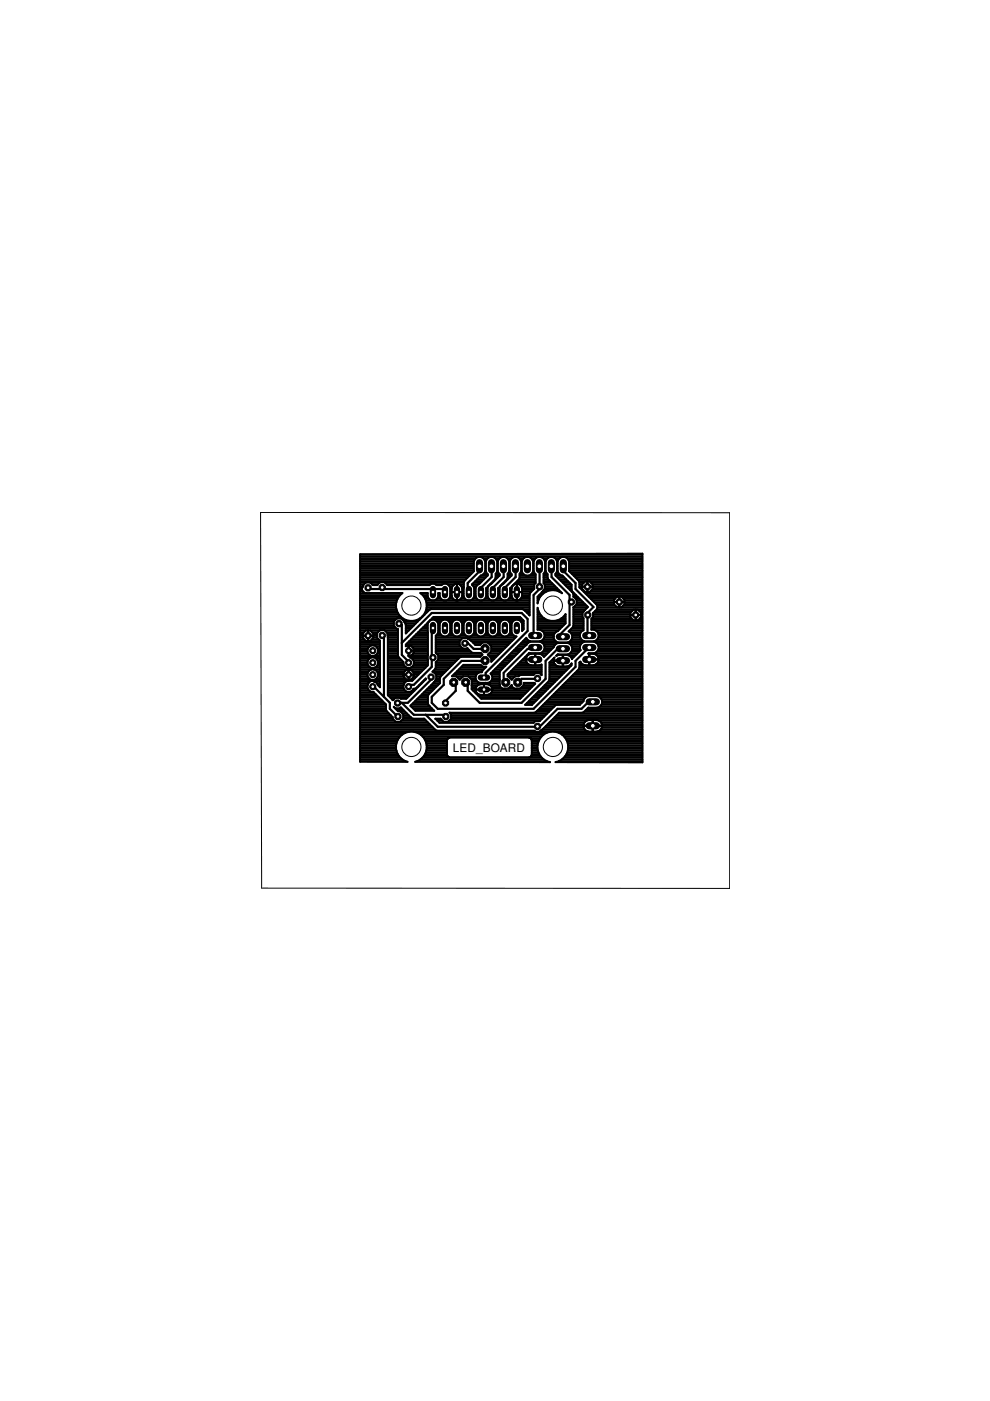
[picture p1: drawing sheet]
<svg xmlns="http://www.w3.org/2000/svg" width="210mm" height="297mm" viewBox="0 0 210 297" stroke-linecap="round" stroke-linejoin="round" font-family="sans-serif">
<defs><g id="words">
<text font-size="2.5" x="96" y="159.4">LED_BOARD</text>
</g></defs>
<g fill="none" stroke="#000" stroke-width=".47">
<path d="M78 124.6l-.4 .3h16.5l.2 .6M81 124.6l.4 .3M81 134.7l.4 .3v12.7M84.6 132.2l.6 .3v6.4l1.3 1.2 .1 .4M85.2 136.3l6.3-6.3h19.1l1.3 1.2v2.6l-8.9 8.9v1.2l-.4-.2M91.5 138.9l.3 .5M91.5 124.9l.3 .6M91.8 133.2l-.3 .6v7.6l-3.8 3.8h-1.2l.1 .4M98.6 136.4l.6-.1 1.2 1.3h2.6l-.2-.1M101.7 120.1v1l-2.5 2.5v1.3l.2 .6M104.2 120.1v2.2l-2.5 2.6 .3 .6M106.7 120.1l.1 2.2-2.6 2.6 .3 .6"/>
<path d="M109.3 120.1v2.2l-2.5 2.6 .2 .6M113.5 137.3l-.4 .3h-1.2l-5.1 5.1v2.5l.4-.5M114.4 120.1v4.8M114.4 124.4v.5M114.4 124.9l-1.3 1.3v8.8l.4-.3M116.9 120.1v2.2l3.9 3.9v6.3l-2.6 2.5h1.2M119.4 137.5l-1.2 .1-2.5 2.5v3.8l-5.1 5.1h-8.9l-2.5-2.5v-1.3l-.5-.5M119.4 120.1l.1 1 2.5 2.5v1.3l3.8 3.8-1.2 1.3M120.8 127.4l.3 .2M124.6 130v5l.3-.3M124.6 130v.4M124.9 137.3l-2.9 2.8v1.3l-8.9 8.9h-20.3l-1.3-1.3v-1.3l2.6-2.5v-1.3l3.8-3.8h5.1h-.2"/>
<path d="M79 145.6l-.1-.4 2.5 2.5M81.4 147.7l1.3 1.3v1.3l1.7 1.6M85.2 149l2.5 2.6h6.4l.4 .3M90.3 151.6l2.5 2.5h21.6M91.4 143.6l.1 .3-5 5.1h-2.6l.4 .1M96.2 144.7l.4 .5v1.3l-2.5 2.5 .4 .1M114 154l.4 .1M114 143.8l.4 .1h-3.8l-1.3 1.3 .5-.5M125.7 148.8l-1.1 .2-1.3 1.3h-5.1l-3.8 3.8"/>
</g>
<g fill="none" stroke="#000" stroke-width=".42">
<path d="M76.3 119.8h24.2M76.3 119.5h24.2M76.3 119.1h24.2M76.3 118.7h24.3M76.3 118.3h24.6M76.3 118h59.9M76.3 117.6h59.9M102.4 118.3h1.1M102.7 118.7h.4M102.9 119.8h.1M102.9 119.5h.1M102.9 119.1h.1"/>
<path d="M105 118.3h1M105.3 118.7h.4M105.4 119.8h.1M105.4 119.5h.1M105.4 119.1h.1M107.5 118.3h1M107.8 118.7h.4M108 119.8h.1M108 119.5h.1M108 119.1h.1M110 118.3h1.1M110.4 118.7h.3"/>
<path d="M110.5 119.8h.1M110.5 119.5h.1M110.5 119.1h.1M112.6 118.3h1M112.9 118.7h.4M113.1 119.8h.1M113.1 119.5h.1M113.1 119.1h.1M115.1 118.3h1M115.4 118.7h.4M115.6 119.8h.1M115.6 119.5h.1"/>
<path d="M115.6 119.1h.1M117.7 118.3h1M118 118.7h.4M118.1 119.8h.1M118.1 119.5h.1M118.1 119.1h.1M120.2 118.3h16M120.5 118.7h15.7M120.7 119.8h15.5M120.7 119.5h15.5M120.7 119.1h15.5M76.3 122.1h23.2"/>
<path d="M76.3 127.3h7.8M76.3 136.3h4.3M76.3 125.5h.6M76.3 139.3h4.3M76.3 135.9h4.3M76.3 134.8h3.6M76.3 133.7h4.2M76.3 139.7h2M76.3 138.9h2.1M76.3 138.6h1.8M76.3 138.2h1.6M76.3 137.8h1.6"/>
<path d="M76.3 137.4h1.7M76.3 137.1h2.1M76.3 136.7h4.3M76.3 135.6h.9M76.3 135.2h.6M76.3 134.4h.6M76.3 134.1h.9M76.3 133.3h7.8M76.3 132.9h7.4M76.3 132.6h7.2M76.3 132.2h7.2M76.3 131.8h7.2"/>
<path d="M76.3 131.4h7.5M76.3 131.1h9.1M76.3 130.7h8.6M76.3 130.3h8.3M76.3 129.9h8.1M76.3 129.6h7.9M76.3 129.2h7.8M76.3 128.8h7.7M76.3 128.4h7.7M76.3 128.1h7.7M76.3 127.7h7.8M76.3 127h8"/>
<path d="M76.3 126.6h8.2M76.3 126.2h8.5M76.3 125.8h8.9M76.3 125.1h.5M76.3 124.7h.5M76.3 124.3h.6M76.3 124h.8M76.3 123.6h1.2M76.3 123.2h22.1M76.3 122.8h22.5M76.3 122.4h22.8M76.3 121.7h23.6"/>
<path d="M76.3 121.3h24M76.3 121h24.2M76.3 120.6h24.2M76.3 120.2h24.2M76.9 124.4l-.2 .4 .3 .7M76.9 135.2l.7 .7M77 125.5l.4 .2h7.9a3.2 3.2 0 0 0-1.3 3.1M77.5 125.7v.1M77.6 133.7l-.7 .6v.9M77.6 125.8h.1M77.9 138.2a1.14 1.14 0 0 1 1.1-1.4 1.14 1.14 0 0 1 1.1 1.4M77.9 138.2a1.13 1.13 0 0 0 1.1 .9 1.13 1.13 0 0 0 1.1-.9"/>
<path d="M78 133.7v2.2M78 135.6h.1M78 135.2h.1M78 134.4h.1M78 134.1h.1M78.5 133.7l.6 .6v.9M78.5 125.7v.1M78.6 123.6h1.9M78.8 135.6h1.5M78.9 134.1h1.2M78.9 124h1.2M79.1 135.2l-.6 .7"/>
<path d="M79.1 135.2h.8M79.1 134.4h.8M79.6 138.9h1M79.7 137.1h.9M79.8 139.7h.8M79.9 135.2v-.9l.7-.7h.9l.7 .7v13.1l1.1 1.1M79.9 135.2l.7 .6v9.9l-.5-.4a1.34 1.34 0 0 0-1.4-.9M80 138.6h.6M80 137.4h.6M80.1 138.2h.5M80.1 137.8h.5M81.6 133.7h2.8"/>
<path d="M81.6 123.6h16.7M82 134.1h2.4M82 124h9.1M82.2 134.4h2.2M82.2 134.8h2.2M82.2 136.3h2.2M82.2 139.3h2.3M82.2 134.9h.1M82.2 135.9h2.2M82.2 139.7h2.7M82.2 138.9h2.2M82.2 138.6h2.2"/>
<path d="M82.2 138.2h2.2M82.2 137.8h2.2M82.2 137.4h2.2M82.2 137.1h2.2M82.2 136.7h2.2M82.2 135.6h2.2M82.2 135.2h2.2M84 128.8a3.3 3.3 0 0 0 3.2 2.9 3.3 3.3 0 0 0 3.3-2.9M85.4 131.4h.7M85.7 131.8l-.6-.7h-.9l-.7 .7v.9l.7 .6h.2v5.7l.1 .3M85.7 131.8l.2 .2M85.7 131.8h2.8"/>
<path d="M85.9 132.1h.1M85.9 132.1l.1 .1M86 132.2h2.1M86 133.7h.7M86 136.7h4.7M86 134.1h.3M86 133.3h1M86 132.9h1.4M86 132.6h1.8M86.4 136.3h4.3M86.6 139.1l.4 .3a1.13 1.13 0 0 1 .8 1.4 1.13 1.13 0 0 1-1.4 .8 1.13 1.13 0 0 1-.9-1.2l-1-1.1M86.6 136.8v2.3"/>
<path d="M86.6 138h1.2M86.6 138.9h.1M86.6 138.6h.1M86.6 138.2h.1M86.6 137.8h.1M86.6 137.4h.1M86.6 137.1h.1M86.8 135.9h3.9M86.8 139.3h3.9M87.1 135.6h3.6M87.2 138.9h3.5M87.3 137.1h3.4"/>
<path d="M87.4 139.7h3.3M87.5 135.2h3.2M87.6 138.6h3.1M87.6 137.4h3.1M87.7 138.2h3M87.8 137.8h2.9M87.9 134.8h2.8M88.3 134.4h2.4M88.4 131.4h.5M88.6 134.1h2.1M89 133.7h1.7M89.1 131.1h.2"/>
<path d="M89.3 125.8h1.4M89.4 133.3h1.3M89.5 130.7h.1M89.6 126.2h1.1M89.8 132.9h.9M89.9 130.3h.1M89.9 126.6h.8M90.1 129.9h.3M90.1 132.6h.6M90.1 127h.9M90.3 129.6h.5M90.3 127.3h22"/>
<path d="M90.4 129.2h.8M90.4 127.7h21.9M90.5 128.8h21.8M90.5 128.4h21.8M90.5 128.1h21.8M90.5 132.2h.2M90.7 134v7.1l-3.3 3.3h-1.1M90.8 131.9l-.1 .4v1.7M90.9 131.8h.1M91.2 131.6a1.14 1.14 0 0 1 1.7 .7v1.7M91.2 123.9l-.1 .2h-9l-.6-.7h-.9l-.6 .7h-1l-.5-.6h-.9l-.7 .7v.2M91.2 123.9l.4-.1 .8 .1"/>
<path d="M91.3 131.4h.1M91.6 127.3a1.23 1.23 0 0 1-.9-1.6h-1.6a3.1 3.1 0 0 1 1.4 3.1M91.6 131.1h18.9M92 127.3a1.24 1.24 0 0 0 .9-1.6h.3a1.23 1.23 0 0 0 .9 1.6M92.2 131.4h1.8M92.4 136.3h5.1M92.4 134.8v3.6l.5 .6v.9l-.5 .5v1.2M92.4 135.9h5.1M92.4 134.8h1.4M92.4 138.2h7.4M92.4 137.8h7.1M92.4 137.4h5.6"/>
<path d="M92.4 137.1h5.3M92.4 136.7h5.1M92.4 135.6h5.4M92.4 135.2h16.9M92.4 123.9l.2 .2h1a1.06 1.06 0 0 1 1.4-.2M92.5 124h1.2M92.5 138.6h9.6M92.6 127h.9M92.7 131.8h.8M92.8 134.4h.6M92.9 126.6h.4M92.9 132.2h.4"/>
<path d="M92.9 138.9h9.3M92.9 134.1h.3M92.9 134l-.5 .8M92.9 133.7h.3M92.9 139.7h4.3M92.9 133.3h.3M92.9 132.9h.3M92.9 132.6h.3M92.9 126.2h.3M92.9 125.8h.3M93.2 134v-1.7a1.15 1.15 0 0 1 1.1-.9 1.15 1.15 0 0 1 1.2 .9v1.7M93.2 134a1.15 1.15 0 0 0 1.1 1 1.15 1.15 0 0 0 1.2-1"/>
<path d="M94.7 131.4h1.8M94.8 134.8h1.6M95 123.9l.5 .8M95 124h1.3M95.2 127h.9M95.2 131.8h.8M95.3 134.4h.6M95.3 124.3h.6M95.4 126.6h.4M95.4 132.2h.4M95.4 134.1h.4M95.5 125.5h.3"/>
<path d="M95.5 124.7v1.7l-.2 .4-.7 .5M95.5 133.7h.3M95.5 133.3h.3M95.5 132.9h.3M95.5 132.6h.3M95.5 126.2h.3M95.5 125.8h.3M95.5 125.1h.3M95.5 124.7h.3M95.8 125.5h2.2M95.9 131.9a1.14 1.14 0 0 1 1.2-.5 1.14 1.14 0 0 1 .9 .9v1.7a1.15 1.15 0 0 1-1.1 1 1.15 1.15 0 0 1-1.1-1v-1.7zM96 126.9l-.2-.6v-1.5a1.13 1.13 0 0 1 1.1-1 1.13 1.13 0 0 1 1.1 1v1.5a1.13 1.13 0 0 1-1 1"/>
<path d="M96 126.9l.8 .4M96.9 125.5h.1M96.9 123.8v3.5M96.9 127h.1M96.9 126.6h.1M96.9 126.2h.1M96.9 125.8h.1M96.9 125.1h.1M96.9 124.7h.1M96.9 124.3h.1M96.9 124h.1M97.3 131.4h1.7"/>
<path d="M97.4 134.8h1.5M97.5 135.9v.9l.6 .7 1-.1M97.5 124h.8M97.7 127h.9M97.7 139.3l-.3 .1-4 4.1-.1 1.4-2.5 2.4-.1 .3M97.8 131.8h.7M97.8 134.4h.7M97.9 124.3h.4M97.9 126.6h.5M98 132.2h.3M98 134.1h.3M98 124.7h.3"/>
<path d="M98 125.5h.3M98 133.7h.3M98 133.3h.3M98 132.9h.3M98 132.6h.3M98 126.2h.3M98 125.8h.3M98 125.1h.3M98.3 124.7v1.7l.5 .7 .4 .2M98.5 131.9a1.14 1.14 0 0 1 1.1-.5 1.14 1.14 0 0 1 .9 .9v1.7a1.15 1.15 0 0 1-1.1 1 1.15 1.15 0 0 1-1.1-1v-1.7zM99.1 137.4h.1M99.1 137.4l1.2 1h1.6l.4 .4-.5 .5h-8.9"/>
<path d="M99.3 135.5h.1M99.3 135.5l-.3-.2h-.9l-.6 .6M99.3 135.5l.3 .1M99.6 135.6l1.2 1.2h1l.5-.6h1.1l.8 .8v1.1l-.8 .7 .8 .7v.8l5.3-5.4a1.09 1.09 0 0 1-1-.9v-1.7a1.15 1.15 0 0 1 1.1-.9 1.15 1.15 0 0 1 1.1 .9v1.5l.3-.4v-1.8l-.7-.8h-18.4l-5.9 5.9v.3a1.12 1.12 0 0 1 1.7 .7 1.12 1.12 0 0 1-1.1 1.4M99.6 135.6h9.3M99.8 131.4h1.8M99.9 134.8h1.6M100 135.9h8.5M100.1 123.9l1.8-1.9 .8-.5 .2-.4v-2a1.24 1.24 0 0 0-1.2-1 1.24 1.24 0 0 0-1.2 1v2l-2 2-.2 1.6M100.1 123.9l.4 .8M100.1 124h1.2M100.2 127h.9"/>
<path d="M100.3 131.8h.7M100.4 136.3h1.8M100.4 134.4h.6M100.4 124.3h.6M100.4 123.6h1.4M100.5 126.6h.4M100.5 132.2h.4M100.5 134.1h.4M100.5 125.5h.3M100.5 124.7v1.7l-.1 .4-.7 .5M100.5 133.7h.3M100.5 133.3h.3"/>
<path d="M100.5 132.9h.3M100.5 132.6h.3M100.5 126.2h.3M100.5 125.8h.3M100.5 125.1h.3M100.5 124.7h.3M100.7 136.7h1.2M100.8 123.2h1.4M100.8 124.7v1.7l.2 .4 .7 .5M101 131.9a1.15 1.15 0 0 1 1.2-.5 1.15 1.15 0 0 1 .9 .9v1.7a1.15 1.15 0 0 1-1.1 1 1.15 1.15 0 0 1-1.2-1v-1.7zM101.2 122.8h1.4M101.5 122.4h1.5"/>
<path d="M101.9 122.1h1.4M102.3 131.4h1.8M102.5 134.8h1.5M102.5 121.7h.9M102.8 127h.9M102.8 121.3h.3M102.8 131.8h.8M102.9 121h.1M102.9 120.6h.1M102.9 120.2h.1M102.9 134.4h.6M103 126.6h.4"/>
<path d="M103 132.2h.4M103.1 134.1h.3M103.1 125.5h.3M103.1 133.7h.3M103.1 133.3h.3M103.1 132.9h.3M103.1 132.6h.3M103.1 126.2h.3M103.1 125.8h.3M103.1 125.1h.3M103.1 124.7h.3M103.4 124.7v1.7l.1 .4 .8 .5"/>
<path d="M103.5 124.3h.1M103.5 136.3h4.6M103.5 124.2l-.1 .5M103.5 131.9a1.15 1.15 0 0 1 1.2-.5 1.15 1.15 0 0 1 .9 .9v1.7a1.15 1.15 0 0 1-1.1 1 1.15 1.15 0 0 1-1.1-1v-1.7zM103.6 138.9h1.9M103.7 138.6h2.2M103.8 124h.1M103.8 136.7h4M103.9 139.3h1.3M104 138.2h2.3M104.2 139.7h.6M104.2 137.8h2.4"/>
<path d="M104.2 137.4h2.8M104.2 137.1h3.2M104.2 123.6h.2M104.6 123.2h.2M104.9 131.4h1.8M104.9 122.8h.2M105 122.8l.1-1.1 .3-.6v-2a1.24 1.24 0 0 0-1.2-1 1.24 1.24 0 0 0-1.2 1v2l.4 .9-2.4 2.2-.2 .5M105 122.8l-1.9 1.9v1.7l-.5 .7-.4 .2M105 134.8h1.5M105.1 122.1h.8M105.1 122.4h.4M105.1 121.7h.8"/>
<path d="M105.3 127h.9M105.3 121.3h.3M105.4 131.8h.7M105.4 121h.1M105.4 120.6h.1M105.4 120.2h.1M105.5 134.4h.6M105.6 126.6h.4M105.6 132.2h.4M105.6 134.1h.3M105.6 125.5h.3M105.6 133.7h.3"/>
<path d="M105.6 133.3h.3M105.6 132.9h.3M105.6 132.6h.3M105.6 126.2h.3M105.6 125.8h.3M105.6 125.1h.3M105.6 124.7h.3M105.9 124.7v1.7l.2 .4 .7 .5M106 124.3h.1M106.1 131.9a1.15 1.15 0 0 1 1.2-.5 1.15 1.15 0 0 1 .9 .9v1.7a1.15 1.15 0 0 1-1.2 1 1.15 1.15 0 0 1-1.1-1v-1.7zM106.4 124h.1M106.4 123.9l-.5 .8"/>
<path d="M106.7 123.6h.2M107.1 123.2h.2M107.1 139.7h1.5M107.4 131.4h1.8M107.5 122.8h.2M107.5 122.8l.1-1.1 .4-.6v-2a1.24 1.24 0 0 0-1.2-1 1.24 1.24 0 0 0-1.3 1v2l.4 .9-1.8 1.8-.2 .1M107.5 122.8l-1.9 1.9v1.7l-.5 .7-.4 .2M107.5 139.3h1.5M107.5 134.8h1.6M107.6 122.1h.8M107.6 122.4h.4M107.6 121.7h.8"/>
<path d="M107.9 127h.9M107.9 121.3h.3M107.9 138.9h1.4M107.9 131.8h.8M108 121h.1M108 120.6h.1M108 120.2h.1M108 134.4h.6M108.1 126.6h.4M108.1 132.2h.4M108.1 134.1h.4M108.2 125.5h.3"/>
<path d="M108.2 133.7h.3M108.2 133.3h.3M108.2 132.9h.3M108.2 132.6h.3M108.2 126.2h.3M108.2 125.8h.3M108.2 125.1h.3M108.2 124.7h.3M108.3 138.6h1.4M108.5 125.5h2.2M108.5 124.3h.1M108.6 138.2h1.5"/>
<path d="M108.9 124h.1M109 137.8h1.4M109.3 123.6h4.3M109.4 137.4h1.4M109.6 125.5h.1M109.6 123.8v3.5M109.6 127h.1M109.6 126.6h.1M109.6 126.2h.1M109.6 125.8h.1M109.6 125.1h.1M109.6 124.7h.1"/>
<path d="M109.6 124.3h.1M109.6 124h.1M109.7 123.2h3.9M109.8 137.1h1.4M110 131.4h.9M110 122.8h3.6M110 122.8l.2-1.1 .3-.6v-2a1.24 1.24 0 0 0-1.2-1 1.24 1.24 0 0 0-1.2 1v2l.4 .9-1.8 1.8-.3 .1M110 122.8l-1.8 1.9v1.7l-.5 .7-.4 .2M110.2 136.7h1.4M110.2 122.1h3.4M110.2 122.4h3.4M110.2 121.7h.8"/>
<path d="M110.2 124h3.1M110.4 127h1.9M110.4 121.3h.3M110.4 126.9l.3-.6v-1.5a1.13 1.13 0 0 0-1.1-1 1.13 1.13 0 0 0-1.1 1v1.5a1.13 1.13 0 0 0 1 1M110.4 126.9l-.7 .4M110.5 131.8h.5M110.5 136.3h1.5M110.5 121h.1M110.5 120.6h.1M110.5 120.2h.1M110.6 124.3h2.7M110.6 126.6h1.7"/>
<path d="M110.7 132.2h.3M110.7 124.7h2.6M110.7 125.5h1.9M110.7 133.7h.1M110.7 133.3h.3M110.7 132.9h.3M110.7 132.6h.3M110.7 126.2h1.6M110.7 125.8h1.7M110.7 125.1h2.3M110.9 135.9h1.5M110.9 129.2h1.4"/>
<path d="M111 139.7h.5M111.3 135.6h.5M111.3 139.3h.3M111.4 129.6h.9M111.6 122l-.8-.5-.2-.4v-2a1.24 1.24 0 0 1 1.2-1 1.24 1.24 0 0 1 1.3 1v2l-.2 .4-.8 .5M111.7 138.9h.2M111.8 129.9h.5M112.1 138.6h4M112.1 130.3h.2M112.7 121.7h.8M112.9 121.3h.4M113.1 121h.1"/>
<path d="M113.1 120.6h.1M113.1 120.2h.1M113.3 123.9l.3-.3v-1.8l-.5-.7v-2a1.25 1.25 0 0 1 1.3-1 1.25 1.25 0 0 1 1.2 1v2l-.3 .6v2l.2 .2M113.3 123.9v.9l-1 1.2v4.5l-1.5-1.4h-19.4l-.3 .2-5.1 5v-2.1M113.4 139.3h.1M113.4 139.7h.1M113.4 138.9h.1M114 127.3h.1M114 133.3h4.8M114 132.9h5.1M114 132.6h5.5M114 132.2h5.9"/>
<path d="M114 131.8h5.9M114 131.4h2.1M114 131.1h1.4M114 130.7h.9M114 130.3h.6M114 129.9h.4M114 129.6h.2M114 129.2h.1M114 127.7h.1M114 127h.3M114 126.6h.5M114.3 126.2h.5"/>
<path d="M114.6 135.9h3.2M114.7 125.8h.5M114.9 133.7h3.5M114.9 125.6h.1M115 136.3h8.4M115 125.5l-.1 .1M115 125.5h.8M115.1 138.9h.6M115.1 138.2h1.3M115.1 135.6h2.4M115.3 122.1h.8M115.3 123.6h1.7"/>
<path d="M115.3 123.2h1.3M115.3 122.8h.9M115.3 122.4h.8M115.3 121.7h.8M115.3 134l-.4-.3-.9-.2v-4.6a3.3 3.3 0 0 0 2.5 2.7 3.3 3.3 0 0 0 3.4-1.4v2l-1.6 1.6a1.21 1.21 0 0 0-.9 1.4M115.3 134a1.25 1.25 0 0 1-.8 2h-2l-.5-.2-.4-.6-7.6 7.6 .4 .6M115.3 134.1h2.5M115.3 125.1h3.2M115.3 136.7h2.4M115.3 137.8h1.5M115.4 135.2h2M115.4 134.4h2.1"/>
<path d="M115.5 134.8h1.9M115.5 137.4h1.7M115.5 137.1h2M115.5 121.3h.3M115.5 123.9v1l-.5 .6M115.5 124.7h2.6M115.5 124.3h2.2M115.5 124h1.9M115.6 121h.1M115.6 120.6h.1M115.6 120.2h.1M116.2 122.8l3 3a3.3 3.3 0 0 0-5.2 2.1v-1.4l.9-.9"/>
<path d="M116.2 122.8l-.1-1-.4-.7v-2a1.25 1.25 0 0 1 1.2-1 1.25 1.25 0 0 1 1.2 1v2l-.3 .6v.3l3.7 3.7 .1 .8M116.5 123.1h.1M117.3 139.7h.1M117.4 134.9h.1M117.4 135.2l.5 .8 .4 .2h2.1l.4-.2 .5-.8M117.8 121.7h.8M117.9 122.1h1.4M118 121.3h.3M118 138.9h.2M118.1 138.9h1.2v2.4l-1.3-.2-.5-.4-.1-.5M118.1 121h.1M118.1 120.6h.1"/>
<path d="M118.1 120.2h.1M118.2 122.4h1.5M118.3 136.3l-.4 .2-.5 .7-2.1 2.1-.6-.6-1.2-.1v1.2h-2a1.23 1.23 0 0 1 1.1-1.2h.8v2.4h-.8a1.23 1.23 0 0 1-1.1-1.1h2v1.1l1.3-.1v2.3l-.4-.5h-.9l-.4 .4M118.4 131.4h1.5M118.6 122.8h1.4M118.6 125.5h.3M119 123.2h1.4M119.1 131.1h.8M119.2 122l-.8-.5-.2-.4v-2a1.25 1.25 0 0 1 1.2-1 1.25 1.25 0 0 1 1.3 1l-.1 2 2.1 2 .2 1.4 3.6 3.7 .2 .3-.2 .7M119.3 122l1.9 2 .1 1.4 3.4 3.3-.9 .9M119.3 139.3h.1M119.3 139.7h.1"/>
<path d="M119.3 138.9h.1M119.4 123.6h1.4M119.5 130.7h.4M119.7 124h1.5M119.8 130.3h.1M120.1 124.3h1.1M120.4 136.3a1.25 1.25 0 0 1 .9 1 1.25 1.25 0 0 1-.5 1.3M120.5 124.7h.7M120.5 138.9h1.5M120.7 121h15.5M120.7 120.6h15.5M120.7 120.2h15.5"/>
<path d="M120.8 133.7h2.7M120.8 138.6l-.4 .1h-2.1l-.4 .3 .2-.1M120.8 138.6h1.6M120.9 125.1h.3M120.9 135.9h3M120.9 134.1h2.2M120.9 121.3h15.3M121 136.7h2.1M121.1 139.3a1.61 1.61 0 0 0-1.7-.4v1.1l-2.5 .1M121.1 139.3l.2 .4M121.1 139.3h.5M121.1 133.3h2.6"/>
<path d="M121.2 138.2h1.6M121.2 135.6h2.1M121.2 134.4h1.8M121.2 125.5h.2M121.2 137.1h1.8M121.3 139.7h.1M121.3 121.7h14.9M121.3 139.7l1.8-1.8a1.21 1.21 0 0 1 .8-1.8h2a1.25 1.25 0 0 1 1 1.2 1.25 1.25 0 0 1-1 1.2l-1.2 .1h.2v1.2h2a1.18 1.18 0 0 0-1.1-1.2h-.8v2.4h.8a1.18 1.18 0 0 0 1.1-1.1h-2v1.1h-1l-.8-.5M121.3 134.8h1.7M121.3 137.8h1.8M121.3 137.4h1.7M121.3 135.2h1.7"/>
<path d="M121.5 132.9h2.2M121.5 125.8h.3M121.6 128.8v3.9l-.1 .3-.9 .9a1.16 1.16 0 0 1 .7 1.3M121.6 128.8h.1M121.6 126.5h.1M121.6 132.6h2.1M121.6 132.2h2.1M121.6 131.8h2.1M121.6 131.4h2.1M121.6 131.1h2.1M121.6 130.7h1.9M121.6 130.3h1.9"/>
<path d="M121.6 129.9h1.9M121.6 129.6h2.2M121.6 129.2h2.5M121.6 128.8h2.9M121.6 126.2h.6M121.6 126.5l.7 .7v.9l-.7 .7M121.6 126.6h.9M121.7 122.1h14.5M121.9 128.4h2.5M122 127h.9M122 122.4h14.2M122.3 127.3h1"/>
<path d="M122.3 128.1h1.7M122.3 127.7h1.3M122.4 122.8h13.8M122.7 123.2h13.5M122.9 124.3h.5M122.9 124h.5M122.9 123.6h.9M123 124.7h.4M123.1 134a1.25 1.25 0 0 0 .8 2h2a1.25 1.25 0 0 0 .8-2M123.4 125.1h.3M123.4 124.4h2.3M123.4 123.9l.7-.6h.9l.7 .6"/>
<path d="M123.4 123.9v1l.7 .6h.9l.7-.6v-1M123.5 129.9v1l.2 .2M123.7 131.1v2.5l-.6 .4M123.8 125.5h.2M123.8 129.6l-.3 .3M124.1 125.8h12.1M124.5 126.2h11.7M124.5 123.3v2.2M124.5 125.5h.1M124.5 125.1h.1M124.5 124.7h.1M124.5 124.3h.1"/>
<path d="M124.5 124h.1M124.5 123.6h.1M124.8 138.6h11.4M124.9 139.3h.1M124.9 139.7h.1M124.9 138.9h.1M124.9 126.6h5.9M125.1 125.5h11.1M125.3 127h5.1M125.3 123.6h10.9M125.4 133.3h10.8M125.4 132.9h10.8"/>
<path d="M125.4 132.6h10.8M125.4 132.2h10.8M125.4 131.8h10.8M125.4 131.4h8.9M125.4 125.1h10.8M125.5 131.1h8.4M125.6 127.3h4.6M125.7 124.7h10.5M125.7 124.3h10.5M125.7 124h10.5M125.8 130.7h7.9M125.8 130.3h7.9"/>
<path d="M125.8 129.9h7.9M126 135.9h10.2M126 127.7h4.2M126.2 129.6h7.8M126.3 133.7h9.9M126.4 128.1h3.8M126.4 136.3h9.8M126.5 129.2h9.7M126.5 129.2l-.7 .8v.9l-.4 .3v2.3h.5l.8 .5M126.5 138.9h9.7M126.5 138.2h9.7M126.6 135.6h9.6"/>
<path d="M126.6 128.4h3.9M126.7 128.8h9.5M126.7 134.1h9.5M126.8 136.7h9.4M126.8 139.3h9.4M126.8 137.8h9.4M126.8 135.2h9.4M126.9 134.4h9.3M126.9 134.8h9.3M126.9 139.7h9.3M126.9 137.4h9.3M126.9 137.1h9.3"/>
<path d="M130.2 127.6h2.2M131.3 127.3h.1M131.3 126.5v2.3M131.3 128.4h.1M131.3 128.1h.1M131.3 127.7h.1M131.3 127h.1M131.3 126.6h.1M131.8 126.6h4.4M132.1 128.4h4.1M132.2 127h4M132.4 127.3h3.8"/>
<path d="M132.4 128.1h3.8M132.4 127.7h3.8M133.7 130.4h2.2M133.7 129.9l.6-.6h1l.6 .6M133.7 129.9v1l.6 .6h1l.6-.6v-1M134.8 129.3v2.2M134.8 131.4h.1M134.8 131.1h.1M134.8 130.7h.1M134.8 130.3h.1M134.8 129.9h.1M134.8 129.6h.1"/>
<path d="M135.3 131.4h.9M135.6 129.6h.6M135.7 131.1h.5M135.9 130.7h.3M135.9 130.3h.3M135.9 129.9h.3M76.3 140.1h1.7M76.3 149.4h5.5M76.3 141.9h4.3M76.3 144.2h4.3M76.3 153.9h15.2M76.3 150.2h5.5"/>
<path d="M76.3 143h1.6M76.3 146h1.7M76.3 147.9h4.1M76.3 159.9h8M76.3 159.5h7.9M76.3 159.2h7.8M76.3 158.8h7.7M76.3 158.4h7.7M76.3 158h7.7M76.3 157.6h7.8M76.3 157.3h7.9M76.3 156.9h8"/>
<path d="M76.3 156.5h8.2M76.3 156.2h8.5M76.3 155.8h8.9M76.3 155.4h9.6M76.3 155h37.1M76.3 154.7h15.9M76.3 154.3h15.5M76.3 153.5h14.8M76.3 153.2h14.4M76.3 152.8h7.4M76.3 152.4h7M76.3 152h6.9"/>
<path d="M76.3 151.7h6.6M76.3 151.3h6.2M76.3 150.9h5.8M76.3 150.5h5.6M76.3 149.8h5.5M76.3 149h5.2M76.3 148.7h4.8M76.3 148.3h4.5M76.3 147.6h3.7M76.3 147.2h3.4M76.3 146.8h3M76.3 146.4h2"/>
<path d="M76.3 145.7h1.6M76.3 145.3h1.6M76.3 144.9h1.8M76.3 144.5h2M76.3 143.8h1.9M76.3 143.4h1.7M76.3 142.7h1.7M76.3 142.3h1.9M76.3 141.6h2.3M76.3 141.2h1.8M76.3 140.8h1.6M76.3 140.4h1.6"/>
<path d="M78 145.1a1.11 1.11 0 0 0 1.2 1.6l2.6 2.7 .2 1.3 1.2 1.3M78 145.1h.1M78.1 144.7h.1M78.1 144.7l-.1 .4M78.1 144.7l.1 .1M78.4 144.5l-.3 .2M78.4 144.5h.1M78.7 144.4h.1M78.7 144.4l-.3 .1M78.8 141.9a1.15 1.15 0 0 0-.9 1.1 1.15 1.15 0 0 0 .9 1.2M79.2 141.9a1.15 1.15 0 0 1 1 1.1 1.15 1.15 0 0 1-1 1.2M79.3 144.5h.1"/>
<path d="M79.4 141.6h1.2M79.5 144.5h1.1M79.8 143.8h.8M79.9 142.3h.7M79.9 141.2h.7M79.9 144.9h.7M80.1 140.1h.5M80.1 143.4h.5M80.1 142.7h.5M80.1 140.8h.5M80.1 143h.5M80.1 145.3h.5"/>
<path d="M80.1 140.4h.5M80.5 145.7h.1M82.2 140.1h3M82.2 141.9h7.6M82.2 144.2h5.4M82.2 143h6.5M82.2 146h3.4M82.2 147.2h4.9M82.2 146.8h5.3M82.2 146.4h3.7M82.2 145.7h3.3M82.2 145.3h3.4"/>
<path d="M82.2 144.9h3.5M82.2 144.5h3.7M82.2 143.8h3.6M82.2 143.4h3.4M82.2 142.7h3.4M82.2 142.3h3.6M82.2 141.6h4.1M82.2 141.2h3.5M82.2 140.8h3.4M82.2 140.4h3.3M82.4 147.6h4.4M82.8 147.9h3.6"/>
<path d="M83.1 148.3h.4M83.5 148.3l-.2 .1M83.5 148.3h.1M83.7 150.2h1.5M83.9 150.2l-.4-.4 .9 1h.4l.7 .6v1l-.7 .6h-.9l-.7-.6v-.4M83.9 147.9l-.4 .4M84.1 150.5h1.5M84.8 150.2l.2-.2 2.3 2.3 .3 .1h2.3l2.5 2.4 .2 .1h20.7l.2 .2h.9l.2-.2M84.9 150.9h1M85.1 152.8h5.2M85.2 155.8a3.3 3.3 0 0 1 4.9 .9 3.3 3.3 0 0 1-1.6 4.7M85.2 155.8a3.3 3.3 0 0 0 .8 5.6"/>
<path d="M85.3 151.3h1M85.4 152.4h4.6M85.5 152h1.6M85.5 151.7h1.2M85.6 145.1a1.12 1.12 0 0 0 .6 1.5 1.12 1.12 0 0 0 1.5-.6h.5M85.6 145.1h.1M85.7 144.7h.1M85.7 144.7l-.1 .4M86 144.5h.1M86 144.5l-.2 .2M86.3 144.4h.1M86.3 144.4l-.3 .1"/>
<path d="M86.6 141.9a1.13 1.13 0 0 0-1.1 1.1 1.13 1.13 0 0 0 1.1 1.2M86.6 141.9v2.3M86.6 143.8h.1M86.6 143.4h.1M86.6 142.7h.1M86.6 142.3h.1M86.7 141.9a1.13 1.13 0 0 1 1.1 1.1 1.13 1.13 0 0 1-1.1 1.2M87 152h.1M87 141.6h3.2M87.2 149.8h3.9M87.2 149.4h3.6M87.4 146.4h.5"/>
<path d="M87.5 143.8h.5M87.5 142.3h2M87.5 150.2h4M87.5 141.2h3.1M87.6 149h3.1M87.7 140.1h3M87.7 143.4h.6M87.7 142.7h1.4M87.7 140.8h3M87.8 140.4h2.9M87.9 150.5h4M88 148.7h2.7"/>
<path d="M88.4 148.3h2.3M88.5 145.7h.1M88.6 155.4h27.2M88.8 147.9h1.9M88.8 145.3h.2M89.1 147.6h1.6M89.2 144.9h.2M89.2 155.8h26M89.5 147.2h1.4M89.6 144.5h.1M89.6 156.2h25.2M89.9 146.8h1.4"/>
<path d="M89.9 156.5h5.1M90 144.2h.1M90.1 159.9h4.7M90.1 156.9h4.7M90.3 146.4h1.4M90.3 144l-4.2 4.2h-1.1l-.2-.3M90.3 144v-.2l-2.1 2.1-.3 .1M90.3 144h.1M90.3 159.5h4.5M90.3 157.3h4.5M90.4 159.2h4.4M90.4 157.6h4.4"/>
<path d="M90.5 158.8h4.3M90.5 158.4h4.3M90.5 158h4.3M90.6 146h1.5M91 145.7h1.4M91.4 145.3h1.4M91.7 144.9h1.5M91.8 142.3h2.7M92 144.6l-5 5 1.1 1.1h4l-1.3-1.2-.1-.3v-1.6M92 144.6l.1 .1M92.1 142.7h2.1M92.1 144.5h1.2"/>
<path d="M92.2 141.9h2.7M92.3 144.4l-.3 .2M92.3 144.4h.1M92.3 152.4h1.1M92.4 144.2h.9M92.4 141.6l-.7 .8h.2l.6 .7M92.4 141.6h2.9M92.4 141.2h3.3M92.4 140.8h3.6M92.4 140.4h4M92.5 143h1.3M92.5 143.1v.9l-.2 .4"/>
<path d="M92.5 143.8h.8M92.5 143.4h.9M92.7 152.8h1.1M92.7 140.1h4.1M93.1 153.2h20.1M94.8 156.9l.1-.3 .4-.2h16.9l.4 .2 .2 .3M94.8 156.9v3.3M95.2 152.8h19.3M95.5 151.3h20.5M95.6 152.4h19.3M95.6 152h19.7M95.6 151.7h20"/>
<path d="M96.2 143h4.8M96.5 142.7h4.9M96.8 143.4h1.4M96.9 142.3h5.3M97.2 143.8h.6M97.3 141.9h5.2M97.7 141.6h5.2M98 141.2h4.2M99.3 143.4h1.5M99.7 143.8h1.1M100 146h.8M100 145.7h1"/>
<path d="M100 145.3h1.3M100 144.2h.9M100 145.2h.1M100 144.9h5.9M100 144.5h1.3M100.3 146.4h.6M100.7 146.8h.3M100.8 143.4a1.14 1.14 0 0 0 .9 1.4h1.8a1.13 1.13 0 0 0 .9-1.4M100.8 143.4a1.13 1.13 0 0 1 1.4-.9l.1-.3 .8-.8h-.8l-.4-.4h-3.6l-2.5 2.4h.9l.8 .7 .7-.7h1.1l.7 .7v2l2.1 2.1h8.2l3.2-3.3-.2-.1h-2.2v.4l-.8 .8h-.7M100.8 146.2h3.6M100.9 146.5a1.11 1.11 0 0 1 1-1.4h1.5a1.14 1.14 0 0 1 1 1.4M100.9 146.5a1.16 1.16 0 0 0 1 .8h1.6l.7-.5"/>
<path d="M101 147.2h.4M101.4 147.6h9.5M101.8 147.9h8.7M102.6 146h.1M102.6 145.1v2.2M102.6 147.2h.1M102.6 146.8h.1M102.6 146.4h.1M102.6 145.7h.1M102.6 145.3h.1M103.8 147.2h7.5M104 144.5h1.9"/>
<path d="M104.1 142.7h1.8M104.2 140.1h.2M104.2 143h1.7M104.2 146.8h7.4M104.2 145.7h1.9M104.3 144.2h1.6M104.4 146.5l-.2 .3M104.4 146h8M104.4 146.4h7.6M104.4 143.4h1.5M104.4 143.8h1.5M104.5 142.3h1.5"/>
<path d="M104.9 141.9h1.4M105.3 141.6h1.4M105.6 141.2h1.5M105.9 145.2l-2 .1M105.9 145.4h.1M106 140.8h1.5M106.1 145.7h.1M106.1 145.7l.2 .2M106.3 145.9h.1M106.3 145.9l.3 .1M106.4 140.4h1.4M106.8 140.1h1.4"/>
<path d="M107.6 143h5.6M107.8 143.4h1.4M107.9 142.7h6.9M108.1 145.7h.5M108.2 143.8h.6M108.3 142.3h6.5M108.4 145.3h.1M108.5 145.4h.1M108.6 145.7l-.1-.5-.7 .8h-.8M108.6 145.7h.1M108.6 145.7l.6 .3M108.7 141.9h6.1"/>
<path d="M109.1 141.6h5.7M109.5 141.2h5.3M109.5 146h.1M109.8 140.8h2.2M110.2 140.4h1.5M110.4 143.1l-.4 .3h-.8l-.7 .7-.9-.7v-.4l4.6-4.6 2.3 .1a1.25 1.25 0 0 0 1-1.2 1.25 1.25 0 0 0-1-1.2h-2l-.5 .1-5.9 6-.2 .3 .1 2.9 .1 .3M110.6 140.1h.9M110.6 145.7h2.2M111 145.3h2.1M111.1 144.9h2.4M111.7 149h1.5M112.1 148.7h1.5"/>
<path d="M112.5 148.3h1.4M112.5 156.5h2M112.8 156.9l-.1 3.3M112.8 159.9h1.5M112.8 159.5h1.4M112.8 159.2h1.3M112.8 158.8h1.2M112.8 158.4h1.2M112.8 158h1.2M112.8 157.6h1.2M112.8 157.3h1.4M112.8 156.9h1.5"/>
<path d="M112.9 147.9h1.4M113.2 147.6h1.5M113.4 140.1h.1M113.4 140.8h.1M113.4 140.4h.1M113.6 147.2h1.5M113.7 150.9h2.7M113.9 150.7v.1M114 146.8h1.4M114.1 150.5h2.7M114.4 146.4h1.4M114.4 150.2h2.7"/>
<path d="M114.5 155h10M114.6 154.9h.1M114.7 143h.1M114.7 146h1.5M114.8 149.8h2.7M115 154.7l-.3 .2M115 154.7h9M115.1 145.7h1.5M115.2 149.4h7.8M115.2 155.8a3.3 3.3 0 0 1 4 0M115.2 155.8a3.3 3.3 0 0 0 .8 5.6M115.4 154.3h8.4"/>
<path d="M115.5 145.3h1.4M115.5 149h7.8M115.8 153.9h20.4M115.9 144.9h1.4M115.9 148.7h7.8M116.1 153.5h7.7M116.2 144.5h1.5M116.3 148.3h7.5M116.5 144.2h1.5M116.5 141.9h3.8M116.5 143h2.7M116.5 143.8h1.9"/>
<path d="M116.5 143.4h2.3M116.5 142.7h3M116.5 142.3h3.4M116.5 141.6h4.2M116.5 141.2h1.6M116.5 140.8h1.1M116.5 153.2h7.4M116.5 140.4h.9M116.7 147.9h7.4M116.9 152.8h7.5M117.1 147.6h19.1M117.3 152.4h18.9"/>
<path d="M117.4 140l.2-.6-1.1 1.1v3.6l-.1 .3-5 5h1.4l8.4-8.3v-.4l-.6 .5-1.2 .1v-1.2h-2M117.4 140.1v.1M117.4 147.2h18.8M117.5 149.8l-3.1 3.1h-.9l-.4 .3h-19.9l-.9-.8h1.1l.7 .6h.9l.6-.6v-1l-.3-.3h18l.6-.4M117.6 152h18.6M117.8 146.8h18.4M118 151.7h18.2M118 149.4l-.5 .4M118.2 146.4h18M118.4 151.3h17.8M118.6 146h17.6M118.6 155.4h17.6"/>
<path d="M118.9 145.7h17.3M119.2 155.8a3.3 3.3 0 0 1-.7 5.6M119.2 155.8h17M119.3 145.3h16.9M119.3 141.2h.1M119.3 140.8h.1M119.3 140.4h.1M119.6 156.2h16.6M119.7 144.9h16.5M119.9 156.5h16.3M120.1 144.5h16.1M120.1 159.9h16.1"/>
<path d="M120.1 156.9h16.1M120.3 159.5h15.9M120.3 157.3h15.9M120.4 159.2h15.8M120.4 157.6h15.8M120.4 144.2h15.8M120.5 158.8h15.7M120.5 158.4h15.7M120.5 158h15.7M120.6 141.2h.5M120.8 143.8h15.4M121.1 140.8h.1"/>
<path d="M121.2 143.4h15M121.5 143h14.7M121.9 142.7h14.3M122.3 142.3h13.9M122.7 141.9h13.5M122.9 141.6l-.2 .3-8.8 8.8M122.9 140.5v1.1M122.9 141.6h13.3M122.9 141.2h13.3M122.9 140.8h.6M122.9 140.4h.2M123 140.3l-.1 .2"/>
<path d="M123 140.3h.1M123 140.3l.1 .2M123.7 148.7a1.21 1.21 0 0 1 1-1.1h2a1.25 1.25 0 0 1 1 1.5M123.7 153.8h4M123.7 153.8l.2-.6 .4-.4 1.3-.1v2.4l-1.1-.1-.5-.3M123.7 153.8h.1M123.7 153.9l.3 .8M123.7 148.7l-.8 .7M123.8 150.9h12.4M124.2 150.5h12M124.6 150.2h11.6M124.9 140.1h.1"/>
<path d="M124.9 140.8h.1M124.9 140.4h.1M125.6 155h.1M125.6 154.7h.1M125.6 154.3h.1M125.6 153.5h.1M125.6 153.2h.1M125.6 152.8h.1M126.4 140.8h9.8M126.8 140.4h9.4M126.9 155h9.3M126.9 140.1h9.3"/>
<path d="M127 152.8h9.2M127.2 149.8h9M127.3 147.9h8.9M127.4 154.7h8.8M127.4 153.2h8.8M127.5 149.4h8.7M127.6 148.3h8.6M127.6 154.3h8.6M127.6 153.5h8.6M127.7 153.8h.1M127.7 153.9l-.3 .8M127.7 153.8a1.19 1.19 0 0 0-1.2-1.1h-.8v2.4a1.61 1.61 0 0 0 1.7-.4"/>
<path d="M127.7 149.1l-.6 .7-.4 .2h-2l-1.2 1.1h-4.9l-3.6 3.6M127.7 149h8.5M127.7 148.7h8.5M76.3 161.4h9.7M76.3 161h9M76.3 160.7h8.6M76.3 160.3h8.3M86 161.4l.4 .1h-10.1v-44l59.9-.1v44.2h-18.4l.7-.2M88.5 161.4l-.5 .1 28.6 .1-.6-.2M88.5 161.4h27.5M89.1 161h26.2M89.5 160.7h25.4"/>
<path d="M89.9 160.3h4.9M94.8 160.2v.1M94.8 160.3l.5 .3h16.9l.5-.3M112.7 160.3h1.9M112.7 160.2v.1M118.5 161.4h17.7M119.1 161h17.1M119.5 160.7h16.7M119.9 160.3h16.3"/>
<circle cx="131.3" cy="127.6" r="1.21"/>
<circle cx="79" cy="140.5" r="1.14"/>
</g>
<circle cx="91.8" cy="139.4" r=".71" fill="#000" stroke="#000" stroke-width=".21"/>
<circle cx="91.8" cy="139.4" r=".4" fill="#fff" stroke="#000" stroke-width=".21"/>
<circle cx="84.6" cy="132.2" r=".71" fill="#000" stroke="#000" stroke-width=".21"/>
<circle cx="84.6" cy="132.2" r=".4" fill="#fff" stroke="#000" stroke-width=".21"/>
<path d="M101.9 146.2h1.4" fill="none" stroke="#000" stroke-width="1.3"/>
<circle cx="102.6" cy="146.2" r=".4" fill="#fff" stroke="#000" stroke-width=".21"/>
<path d="M101.9 143.7h1.4" fill="none" stroke="#000" stroke-width="1.3"/>
<circle cx="102.6" cy="143.7" r=".4" fill="#fff" stroke="#000" stroke-width=".21"/>
<path d="M91.8 132.5v1.3" fill="none" stroke="#000" stroke-width="1.3"/>
<circle cx="91.8" cy="133.2" r=".4" fill="#fff" stroke="#000" stroke-width=".21"/>
<path d="M94.3 132.5v1.3" fill="none" stroke="#000" stroke-width="1.3"/>
<circle cx="94.3" cy="133.2" r=".4" fill="#fff" stroke="#000" stroke-width=".21"/>
<path d="M107 132.5v1.3" fill="none" stroke="#000" stroke-width="1.3"/>
<circle cx="107" cy="133.2" r=".4" fill="#fff" stroke="#000" stroke-width=".21"/>
<path d="M109.6 132.5v1.3" fill="none" stroke="#000" stroke-width="1.3"/>
<circle cx="109.6" cy="133.2" r=".4" fill="#fff" stroke="#000" stroke-width=".21"/>
<path d="M96.9 132.5v1.3" fill="none" stroke="#000" stroke-width="1.3"/>
<circle cx="96.9" cy="133.2" r=".4" fill="#fff" stroke="#000" stroke-width=".21"/>
<path d="M99.4 132.5v1.3" fill="none" stroke="#000" stroke-width="1.3"/>
<circle cx="99.4" cy="133.2" r=".4" fill="#fff" stroke="#000" stroke-width=".21"/>
<path d="M104.5 132.5v1.3" fill="none" stroke="#000" stroke-width="1.3"/>
<circle cx="104.5" cy="133.2" r=".4" fill="#fff" stroke="#000" stroke-width=".21"/>
<path d="M102 132.5v1.3" fill="none" stroke="#000" stroke-width="1.3"/>
<circle cx="102" cy="133.2" r=".4" fill="#fff" stroke="#000" stroke-width=".21"/>
<path d="M109.6 124.9v1.3" fill="none" stroke="#000" stroke-width="1.3"/>
<circle cx="109.6" cy="125.5" r=".4" fill="#fff" stroke="#000" stroke-width=".21"/>
<path d="M107 124.9v1.3" fill="none" stroke="#000" stroke-width="1.3"/>
<circle cx="107" cy="125.5" r=".4" fill="#fff" stroke="#000" stroke-width=".21"/>
<path d="M104.5 124.9v1.3" fill="none" stroke="#000" stroke-width="1.3"/>
<circle cx="104.5" cy="125.5" r=".4" fill="#fff" stroke="#000" stroke-width=".21"/>
<path d="M102 124.9v1.3" fill="none" stroke="#000" stroke-width="1.3"/>
<circle cx="102" cy="125.5" r=".4" fill="#fff" stroke="#000" stroke-width=".21"/>
<path d="M99.4 124.9v1.3" fill="none" stroke="#000" stroke-width="1.3"/>
<circle cx="99.4" cy="125.5" r=".4" fill="#fff" stroke="#000" stroke-width=".21"/>
<path d="M96.9 124.9v1.3" fill="none" stroke="#000" stroke-width="1.3"/>
<circle cx="96.9" cy="125.5" r=".4" fill="#fff" stroke="#000" stroke-width=".21"/>
<path d="M94.3 124.9v1.3" fill="none" stroke="#000" stroke-width="1.3"/>
<circle cx="94.3" cy="125.5" r=".4" fill="#fff" stroke="#000" stroke-width=".21"/>
<path d="M91.8 124.9v1.3" fill="none" stroke="#000" stroke-width="1.3"/>
<circle cx="91.8" cy="125.5" r=".4" fill="#fff" stroke="#000" stroke-width=".21"/>
<circle cx="78" cy="124.6" r=".71" fill="#000" stroke="#000" stroke-width=".21"/>
<circle cx="78" cy="124.6" r=".4" fill="#fff" stroke="#000" stroke-width=".21"/>
<circle cx="78" cy="134.8" r=".71" fill="#000" stroke="#000" stroke-width=".21"/>
<circle cx="78" cy="134.8" r=".4" fill="#fff" stroke="#000" stroke-width=".21"/>
<circle cx="81" cy="124.6" r=".71" fill="#000" stroke="#000" stroke-width=".21"/>
<circle cx="81" cy="124.6" r=".4" fill="#fff" stroke="#000" stroke-width=".21"/>
<circle cx="81" cy="134.7" r=".71" fill="#000" stroke="#000" stroke-width=".21"/>
<circle cx="81" cy="134.7" r=".4" fill="#fff" stroke="#000" stroke-width=".21"/>
<circle cx="102.8" cy="137.5" r=".92" fill="#000" stroke="#000" stroke-width=".21"/>
<circle cx="102.8" cy="137.5" r=".4" fill="#fff" stroke="#000" stroke-width=".21"/>
<circle cx="102.8" cy="140.1" r=".92" fill="#000" stroke="#000" stroke-width=".21"/>
<circle cx="102.8" cy="140.1" r=".4" fill="#fff" stroke="#000" stroke-width=".21"/>
<path d="M124.2 134.7h1.5" fill="none" stroke="#000" stroke-width="1.5"/>
<circle cx="124.9" cy="134.7" r=".51" fill="#fff" stroke="#000" stroke-width=".21"/>
<path d="M124.2 137.3h1.5" fill="none" stroke="#000" stroke-width="1.5"/>
<circle cx="124.9" cy="137.3" r=".51" fill="#fff" stroke="#000" stroke-width=".21"/>
<path d="M124.2 139.8h1.5" fill="none" stroke="#000" stroke-width="1.5"/>
<circle cx="124.9" cy="139.8" r=".51" fill="#fff" stroke="#000" stroke-width=".21"/>
<circle cx="98.6" cy="136.4" r=".71" fill="#000" stroke="#000" stroke-width=".21"/>
<circle cx="98.6" cy="136.4" r=".4" fill="#fff" stroke="#000" stroke-width=".21"/>
<circle cx="91.4" cy="143.6" r=".71" fill="#000" stroke="#000" stroke-width=".21"/>
<circle cx="91.4" cy="143.6" r=".4" fill="#fff" stroke="#000" stroke-width=".21"/>
<circle cx="96.2" cy="144.7" r=".92" fill="#000" stroke="#000" stroke-width=".21"/>
<circle cx="96.2" cy="144.7" r=".4" fill="#fff" stroke="#000" stroke-width=".21"/>
<circle cx="98.7" cy="144.7" r=".92" fill="#000" stroke="#000" stroke-width=".21"/>
<circle cx="98.7" cy="144.7" r=".4" fill="#fff" stroke="#000" stroke-width=".21"/>
<path d="M118.6 135h1.5" fill="none" stroke="#000" stroke-width="1.5"/>
<circle cx="119.4" cy="135" r=".51" fill="#fff" stroke="#000" stroke-width=".21"/>
<path d="M118.6 137.5h1.5" fill="none" stroke="#000" stroke-width="1.5"/>
<circle cx="119.4" cy="137.5" r=".51" fill="#fff" stroke="#000" stroke-width=".21"/>
<path d="M118.6 140.1h1.5" fill="none" stroke="#000" stroke-width="1.5"/>
<circle cx="119.4" cy="140.1" r=".51" fill="#fff" stroke="#000" stroke-width=".21"/>
<circle cx="94.5" cy="149.1" r=".71" fill="#000" stroke="#000" stroke-width=".21"/>
<circle cx="94.5" cy="149.1" r=".4" fill="#fff" stroke="#000" stroke-width=".21"/>
<circle cx="84.3" cy="149.1" r=".71" fill="#000" stroke="#000" stroke-width=".21"/>
<circle cx="84.3" cy="149.1" r=".4" fill="#fff" stroke="#000" stroke-width=".21"/>
<circle cx="109.8" cy="144.7" r=".92" fill="#000" stroke="#000" stroke-width=".21"/>
<circle cx="109.8" cy="144.7" r=".4" fill="#fff" stroke="#000" stroke-width=".21"/>
<circle cx="107.2" cy="144.7" r=".92" fill="#000" stroke="#000" stroke-width=".21"/>
<circle cx="107.2" cy="144.7" r=".4" fill="#fff" stroke="#000" stroke-width=".21"/>
<path d="M112.7 134.7h1.5" fill="none" stroke="#000" stroke-width="1.5"/>
<circle cx="113.5" cy="134.7" r=".51" fill="#fff" stroke="#000" stroke-width=".21"/>
<path d="M112.7 137.3h1.5" fill="none" stroke="#000" stroke-width="1.5"/>
<circle cx="113.5" cy="137.3" r=".51" fill="#fff" stroke="#000" stroke-width=".21"/>
<path d="M112.7 139.8h1.5" fill="none" stroke="#000" stroke-width="1.5"/>
<circle cx="113.5" cy="139.8" r=".51" fill="#fff" stroke="#000" stroke-width=".21"/>
<circle cx="114" cy="143.8" r=".71" fill="#000" stroke="#000" stroke-width=".21"/>
<circle cx="114" cy="143.8" r=".4" fill="#fff" stroke="#000" stroke-width=".21"/>
<circle cx="114" cy="154" r=".71" fill="#000" stroke="#000" stroke-width=".21"/>
<circle cx="114" cy="154" r=".4" fill="#fff" stroke="#000" stroke-width=".21"/>
<path d="M104.2 119.3v1.5" fill="none" stroke="#000" stroke-width="1.5"/>
<circle cx="104.2" cy="120.1" r=".51" fill="#fff" stroke="#000" stroke-width=".21"/>
<path d="M106.7 119.3v1.5" fill="none" stroke="#000" stroke-width="1.5"/>
<circle cx="106.7" cy="120.1" r=".51" fill="#fff" stroke="#000" stroke-width=".21"/>
<path d="M109.3 119.3v1.5" fill="none" stroke="#000" stroke-width="1.5"/>
<circle cx="109.3" cy="120.1" r=".51" fill="#fff" stroke="#000" stroke-width=".21"/>
<path d="M111.8 119.3v1.5" fill="none" stroke="#000" stroke-width="1.5"/>
<circle cx="111.8" cy="120.1" r=".51" fill="#fff" stroke="#000" stroke-width=".21"/>
<path d="M114.4 119.3v1.5" fill="none" stroke="#000" stroke-width="1.5"/>
<circle cx="114.4" cy="120.1" r=".51" fill="#fff" stroke="#000" stroke-width=".21"/>
<path d="M116.9 119.3v1.5" fill="none" stroke="#000" stroke-width="1.5"/>
<circle cx="116.9" cy="120.1" r=".51" fill="#fff" stroke="#000" stroke-width=".21"/>
<path d="M119.4 119.3v1.5" fill="none" stroke="#000" stroke-width="1.5"/>
<circle cx="119.4" cy="120.1" r=".51" fill="#fff" stroke="#000" stroke-width=".21"/>
<path d="M101.7 119.3v1.5" fill="none" stroke="#000" stroke-width="1.5"/>
<circle cx="101.7" cy="120.1" r=".51" fill="#fff" stroke="#000" stroke-width=".21"/>
<path d="M124.9 148.8h1.5" fill="none" stroke="#000" stroke-width="1.5"/>
<circle cx="125.7" cy="148.8" r=".51" fill="#fff" stroke="#000" stroke-width=".21"/>
<path d="M124.9 153.9h1.5" fill="none" stroke="#000" stroke-width="1.5"/>
<circle cx="125.7" cy="153.9" r=".51" fill="#fff" stroke="#000" stroke-width=".21"/>
<circle cx="86.6" cy="145.6" r=".66" fill="#000" stroke="#000" stroke-width=".21"/>
<circle cx="86.6" cy="145.6" r=".4" fill="#fff" stroke="#000" stroke-width=".21"/>
<circle cx="86.6" cy="143" r=".66" fill="#000" stroke="#000" stroke-width=".21"/>
<circle cx="86.6" cy="143" r=".4" fill="#fff" stroke="#000" stroke-width=".21"/>
<circle cx="79" cy="143" r=".66" fill="#000" stroke="#000" stroke-width=".21"/>
<circle cx="79" cy="143" r=".4" fill="#fff" stroke="#000" stroke-width=".21"/>
<circle cx="79" cy="145.6" r=".66" fill="#000" stroke="#000" stroke-width=".21"/>
<circle cx="79" cy="145.6" r=".4" fill="#fff" stroke="#000" stroke-width=".21"/>
<circle cx="86.6" cy="140.5" r=".66" fill="#000" stroke="#000" stroke-width=".21"/>
<circle cx="86.6" cy="140.5" r=".4" fill="#fff" stroke="#000" stroke-width=".21"/>
<circle cx="86.6" cy="138" r=".66" fill="#000" stroke="#000" stroke-width=".21"/>
<circle cx="86.6" cy="138" r=".4" fill="#fff" stroke="#000" stroke-width=".21"/>
<circle cx="79" cy="140.5" r=".66" fill="#000" stroke="#000" stroke-width=".21"/>
<circle cx="79" cy="140.5" r=".4" fill="#fff" stroke="#000" stroke-width=".21"/>
<circle cx="79" cy="138" r=".66" fill="#000" stroke="#000" stroke-width=".21"/>
<circle cx="79" cy="138" r=".4" fill="#fff" stroke="#000" stroke-width=".21"/>
<circle cx="124.6" cy="130.4" r=".71" fill="#000" stroke="#000" stroke-width=".21"/>
<circle cx="124.6" cy="130.4" r=".4" fill="#fff" stroke="#000" stroke-width=".21"/>
<circle cx="134.8" cy="130.4" r=".71" fill="#000" stroke="#000" stroke-width=".21"/>
<circle cx="134.8" cy="130.4" r=".4" fill="#fff" stroke="#000" stroke-width=".21"/>
<circle cx="121.1" cy="127.6" r=".71" fill="#000" stroke="#000" stroke-width=".21"/>
<circle cx="121.1" cy="127.6" r=".4" fill="#fff" stroke="#000" stroke-width=".21"/>
<circle cx="131.3" cy="127.6" r=".71" fill="#000" stroke="#000" stroke-width=".21"/>
<circle cx="131.3" cy="127.6" r=".4" fill="#fff" stroke="#000" stroke-width=".21"/>
<circle cx="124.5" cy="124.4" r=".71" fill="#000" stroke="#000" stroke-width=".21"/>
<circle cx="124.5" cy="124.4" r=".4" fill="#fff" stroke="#000" stroke-width=".21"/>
<circle cx="114.4" cy="124.4" r=".71" fill="#000" stroke="#000" stroke-width=".21"/>
<circle cx="114.4" cy="124.4" r=".4" fill="#fff" stroke="#000" stroke-width=".21"/>
<circle cx="94.5" cy="151.9" r=".71" fill="#000" stroke="#000" stroke-width=".21"/>
<circle cx="94.5" cy="151.9" r=".4" fill="#fff" stroke="#000" stroke-width=".21"/>
<circle cx="84.4" cy="151.9" r=".71" fill="#000" stroke="#000" stroke-width=".21"/>
<circle cx="84.4" cy="151.9" r=".4" fill="#fff" stroke="#000" stroke-width=".21"/>
<g fill="none" stroke="#000" stroke-width=".21">
<path d="M55.2 108.6l99.5 .1v79.7l-99.2-.1z"/>
<circle cx="87.2" cy="128.4" r="2.03"/>
<circle cx="117.2" cy="128.4" r="2.03"/>
<circle cx="87.2" cy="158.4" r="2.03"/>
<circle cx="117.2" cy="158.4" r="2.03"/>
</g>
<use href="#words"/>
</svg>
